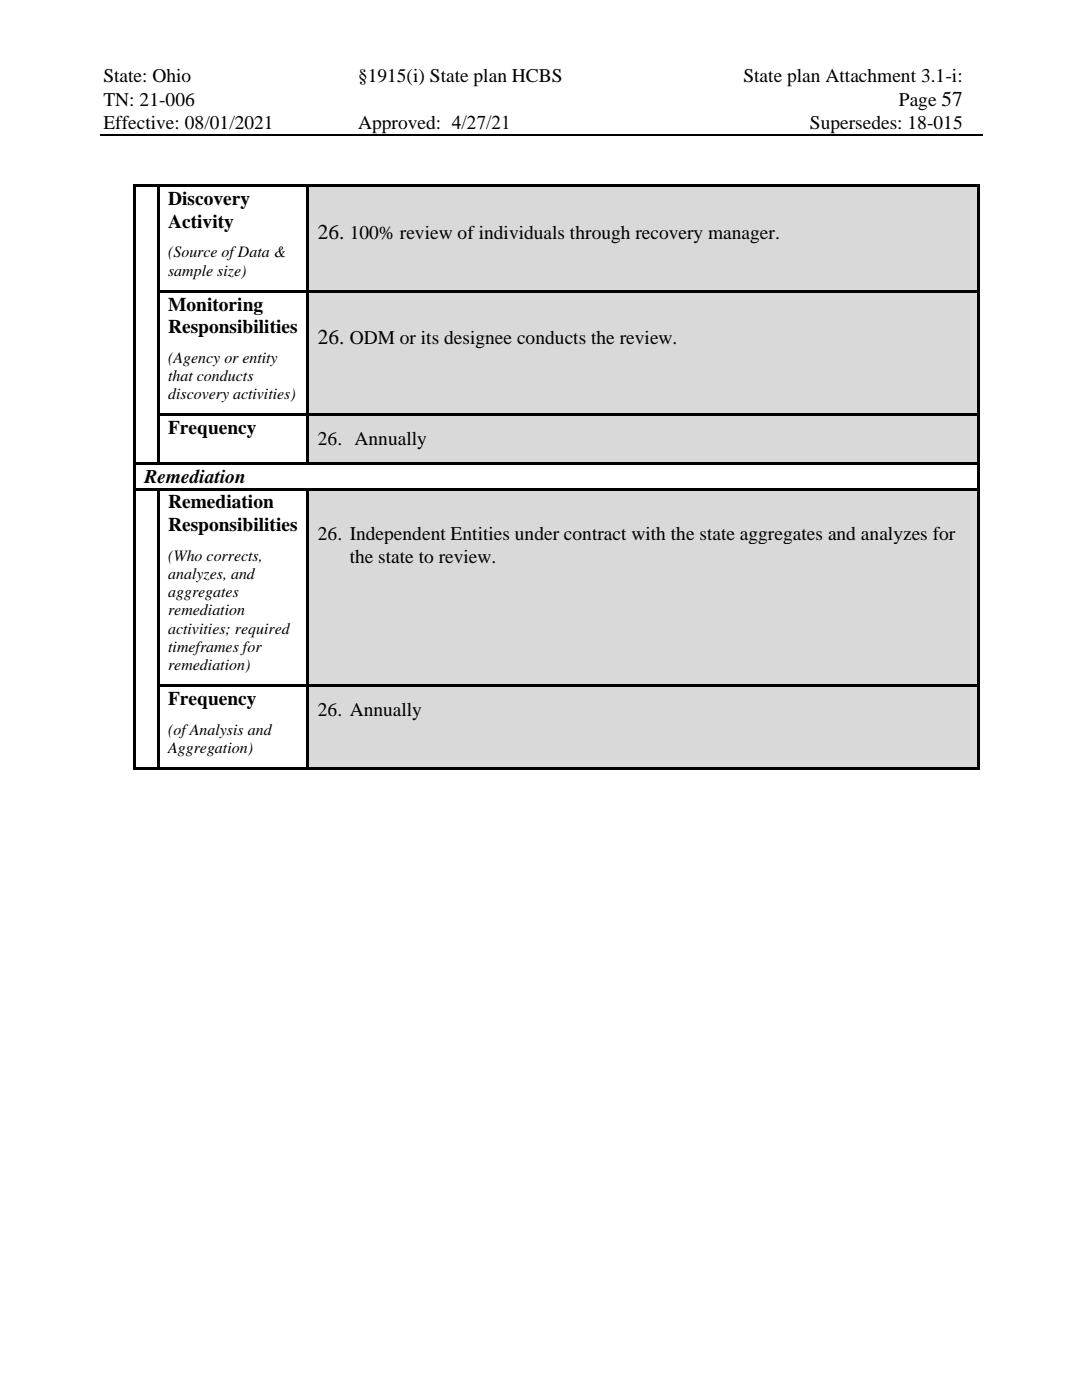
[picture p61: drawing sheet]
<svg xmlns="http://www.w3.org/2000/svg" width="216mm" height="279mm" viewBox="0 0 216 279" stroke-linecap="round" stroke-linejoin="round" font-family="sans-serif">
<defs><g id="words">
<g font-size="4.2">
<text x="63.4" y="47.7">26. 100% review of individuals through recovery manager.</text>
<text x="63.4" y="68.7">26. ODM or its designee conducts the review.</text>
</g>
<g font-size="3.9">
<text x="20.6" y="16.3">State: Ohio</text>
<text x="71.4" y="16.3">§1915(i) State plan HCBS</text>
<text x="148.4" y="16.3">State plan Attachment 3.1-i:</text>
<text x="20.6" y="21.1">TN: 21-006</text>
<text x="179.4" y="21.1">Page 57</text>
<text x="20.6" y="25.7">Effective: 08/01/2021</text>
<text x="71.4" y="25.7">Approved: 4/27/21</text>
<text x="161.6" y="25.7">Supersedes: 18-015</text>
<text x="33.5" y="41">Discovery</text>
<text x="33.5" y="45.4">Activity</text>
<text x="33.5" y="62">Monitoring</text>
<text x="33.5" y="66.4">Responsibilities</text>
<text x="33.5" y="86.6">Frequency</text>
<text x="63.4" y="88.7">26. Annually</text>
<text x="28.9" y="96.5">Remediation</text>
<text x="33.5" y="101.5">Remediation</text>
<text x="33.5" y="105.9">Responsibilities</text>
<text x="63.4" y="107.8">26. Independent Entities under contract with the state aggregates and analyzes for</text>
<text x="69.8" y="112.3">the state to review.</text>
<text x="33.5" y="140.7">Frequency</text>
<text x="63.4" y="142.8">26. Annually</text>
</g>
<g font-size="3.2">
<text x="33.5" y="51.4">(Source of Data &amp;</text>
<text x="33.5" y="55">sample size)</text>
<text x="33.5" y="72.4">(Agency or entity</text>
<text x="33.5" y="76">that conducts</text>
<text x="33.5" y="79.7">discovery activities)</text>
<text x="33.5" y="111.9">(Who corrects,</text>
<text x="33.5" y="115.5">analyzes, and</text>
<text x="33.5" y="119.2">aggregates</text>
<text x="33.5" y="122.8">remediation</text>
<text x="33.5" y="126.5">activities; required</text>
<text x="33.5" y="130.1">timeframes for</text>
<text x="33.5" y="133.8">remediation)</text>
<text x="33.5" y="146.7">(of Analysis and</text>
<text x="33.5" y="150.3">Aggregation)</text>
</g>
</g></defs>
<path d="M20.1 27h176" fill="none" stroke="#000" stroke-width=".25"/>
<g fill="#d9d9d9">
<path d="M61.6 37.4h133.4v20.4h-133.4z" fill-rule="evenodd"/>
<path d="M63.3 37.4h130.1v11.1h-130.1z" fill-rule="evenodd"/>
</g>
<g fill="#000">
<path d="M26.7 36.9h.5v.5h-.5z" fill-rule="evenodd"/>
<path d="M26.7 36.9h.5v.5h-.5z" fill-rule="evenodd"/>
<path d="M27.2 36.9h4.2v.5h-4.2z" fill-rule="evenodd"/>
<path d="M31.4 36.9h.5v.5h-.5z" fill-rule="evenodd"/>
<path d="M31.9 36.9h29.2v.5h-29.2z" fill-rule="evenodd"/>
<path d="M61.1 36.9h.5v.5h-.5z" fill-rule="evenodd"/>
<path d="M61.6 36.9h133.4v.5h-133.4z" fill-rule="evenodd"/>
<path d="M195 36.9h.5v.5h-.5z" fill-rule="evenodd"/>
<path d="M195 36.9h.5v.5h-.5z" fill-rule="evenodd"/>
<path d="M26.7 37.4h.5v20.4h-.5z" fill-rule="evenodd"/>
<path d="M31.4 37.4h.5v20.4h-.5z" fill-rule="evenodd"/>
<path d="M61.1 37.4h.5v20.4h-.5z" fill-rule="evenodd"/>
<path d="M195 37.4h.5v20.4h-.5z" fill-rule="evenodd"/>
</g>
<g fill="#d9d9d9">
<path d="M61.6 58.4h133.4v24.1h-133.4z" fill-rule="evenodd"/>
<path d="M63.3 58.4h130.1v11.1h-130.1z" fill-rule="evenodd"/>
</g>
<g fill="#000">
<path d="M26.7 57.8h.5v.6h-.5z" fill-rule="evenodd"/>
<path d="M31.4 57.8h.5v.6h-.5z" fill-rule="evenodd"/>
<path d="M31.9 57.8h29.2v.6h-29.2z" fill-rule="evenodd"/>
<path d="M61.1 57.8h.5v.6h-.5z" fill-rule="evenodd"/>
<path d="M61.6 57.8h133.4v.6h-133.4z" fill-rule="evenodd"/>
<path d="M195 57.8h.5v.6h-.5z" fill-rule="evenodd"/>
<path d="M26.7 58.4h.5v24.1h-.5z" fill-rule="evenodd"/>
<path d="M31.4 58.4h.5v24.1h-.5z" fill-rule="evenodd"/>
<path d="M61.1 58.4h.5v24.1h-.5z" fill-rule="evenodd"/>
<path d="M195 58.4h.5v24.1h-.5z" fill-rule="evenodd"/>
</g>
<g fill="#d9d9d9">
<path d="M61.6 83h133.4v9.3h-133.4z" fill-rule="evenodd"/>
<path d="M63.3 83h130.1v6.6h-130.1z" fill-rule="evenodd"/>
</g>
<g fill="#000">
<path d="M26.7 82.5h.5v.5h-.5z" fill-rule="evenodd"/>
<path d="M26.7 83h.5v9.3h-.5z" fill-rule="evenodd"/>
<path d="M26.7 92.3h.5v.6h-.5z" fill-rule="evenodd"/>
<path d="M26.7 92.9h.5v4.4h-.5z" fill-rule="evenodd"/>
<path d="M27.2 92.3h4.2v.6h-4.2z" fill-rule="evenodd"/>
<path d="M31.4 82.5h.5v.5h-.5z" fill-rule="evenodd"/>
<path d="M31.4 83h.5v9.3h-.5z" fill-rule="evenodd"/>
<path d="M31.4 92.3h.5v.6h-.5z" fill-rule="evenodd"/>
<path d="M31.9 82.5h29.2v.5h-29.2z" fill-rule="evenodd"/>
<path d="M31.9 92.3h29.2v.6h-29.2z" fill-rule="evenodd"/>
<path d="M61.1 82.5h.5v.5h-.5z" fill-rule="evenodd"/>
<path d="M61.1 83h.5v9.3h-.5z" fill-rule="evenodd"/>
<path d="M61.1 92.3h.5v.6h-.5z" fill-rule="evenodd"/>
<path d="M61.6 82.5h133.4v.5h-133.4z" fill-rule="evenodd"/>
<path d="M61.6 92.3h133.4v.6h-133.4z" fill-rule="evenodd"/>
<path d="M195 82.5h.5v.5h-.5z" fill-rule="evenodd"/>
<path d="M195 83h.5v9.3h-.5z" fill-rule="evenodd"/>
<path d="M195 92.3h.5v.6h-.5z" fill-rule="evenodd"/>
<path d="M195 92.9h.5v4.4h-.5z" fill-rule="evenodd"/>
</g>
<g fill="#d9d9d9">
<path d="M61.6 97.9h133.4v38.7h-133.4z" fill-rule="evenodd"/>
<path d="M63.3 97.9h130.1v10.8h-130.1z" fill-rule="evenodd"/>
<path d="M63.3 108.7h130.1v4.4h-130.1z" fill-rule="evenodd"/>
</g>
<g fill="#000">
<path d="M26.7 97.3h.5v.6h-.5z" fill-rule="evenodd"/>
<path d="M27.2 97.3h4.2v.6h-4.2z" fill-rule="evenodd"/>
<path d="M31.4 97.3h.5v.6h-.5z" fill-rule="evenodd"/>
<path d="M31.9 97.3h29.2v.6h-29.2z" fill-rule="evenodd"/>
<path d="M61.1 97.3h.5v.6h-.5z" fill-rule="evenodd"/>
<path d="M61.6 97.3h133.4v.6h-133.4z" fill-rule="evenodd"/>
<path d="M195 97.3h.5v.6h-.5z" fill-rule="evenodd"/>
<path d="M26.7 97.9h.5v38.7h-.5z" fill-rule="evenodd"/>
<path d="M31.4 97.9h.5v38.7h-.5z" fill-rule="evenodd"/>
<path d="M61.1 97.9h.5v38.7h-.5z" fill-rule="evenodd"/>
<path d="M195 97.9h.5v38.7h-.5z" fill-rule="evenodd"/>
</g>
<g fill="#d9d9d9">
<path d="M61.6 137.1h133.4v16h-133.4z" fill-rule="evenodd"/>
<path d="M63.3 137.1h130.1v6.6h-130.1z" fill-rule="evenodd"/>
</g>
<g fill="#000">
<path d="M26.7 136.6h.5v.5h-.5z" fill-rule="evenodd"/>
<path d="M31.4 136.6h.5v.5h-.5z" fill-rule="evenodd"/>
<path d="M31.9 136.6h29.2v.5h-29.2z" fill-rule="evenodd"/>
<path d="M61.1 136.6h.5v.5h-.5z" fill-rule="evenodd"/>
<path d="M61.6 136.6h133.4v.5h-133.4z" fill-rule="evenodd"/>
<path d="M195 136.6h.5v.5h-.5z" fill-rule="evenodd"/>
<path d="M26.7 137.1h.5v16h-.5z" fill-rule="evenodd"/>
<path d="M26.7 153.1h.5v.5h-.5z" fill-rule="evenodd"/>
<path d="M26.7 153.1h.5v.5h-.5z" fill-rule="evenodd"/>
<path d="M27.2 153.1h4.2v.5h-4.2z" fill-rule="evenodd"/>
<path d="M31.4 137.1h.5v16h-.5z" fill-rule="evenodd"/>
<path d="M31.4 153.1h.5v.5h-.5z" fill-rule="evenodd"/>
<path d="M31.9 153.1h29.2v.5h-29.2z" fill-rule="evenodd"/>
<path d="M61.1 137.1h.5v16h-.5z" fill-rule="evenodd"/>
<path d="M61.1 153.1h.5v.5h-.5z" fill-rule="evenodd"/>
<path d="M61.6 153.1h133.4v.5h-133.4z" fill-rule="evenodd"/>
<path d="M195 137.1h.5v16h-.5z" fill-rule="evenodd"/>
<path d="M195 153.1h.5v.5h-.5z" fill-rule="evenodd"/>
<path d="M195 153.1h.5v.5h-.5z" fill-rule="evenodd"/>
</g>
<use href="#words"/>
</svg>
